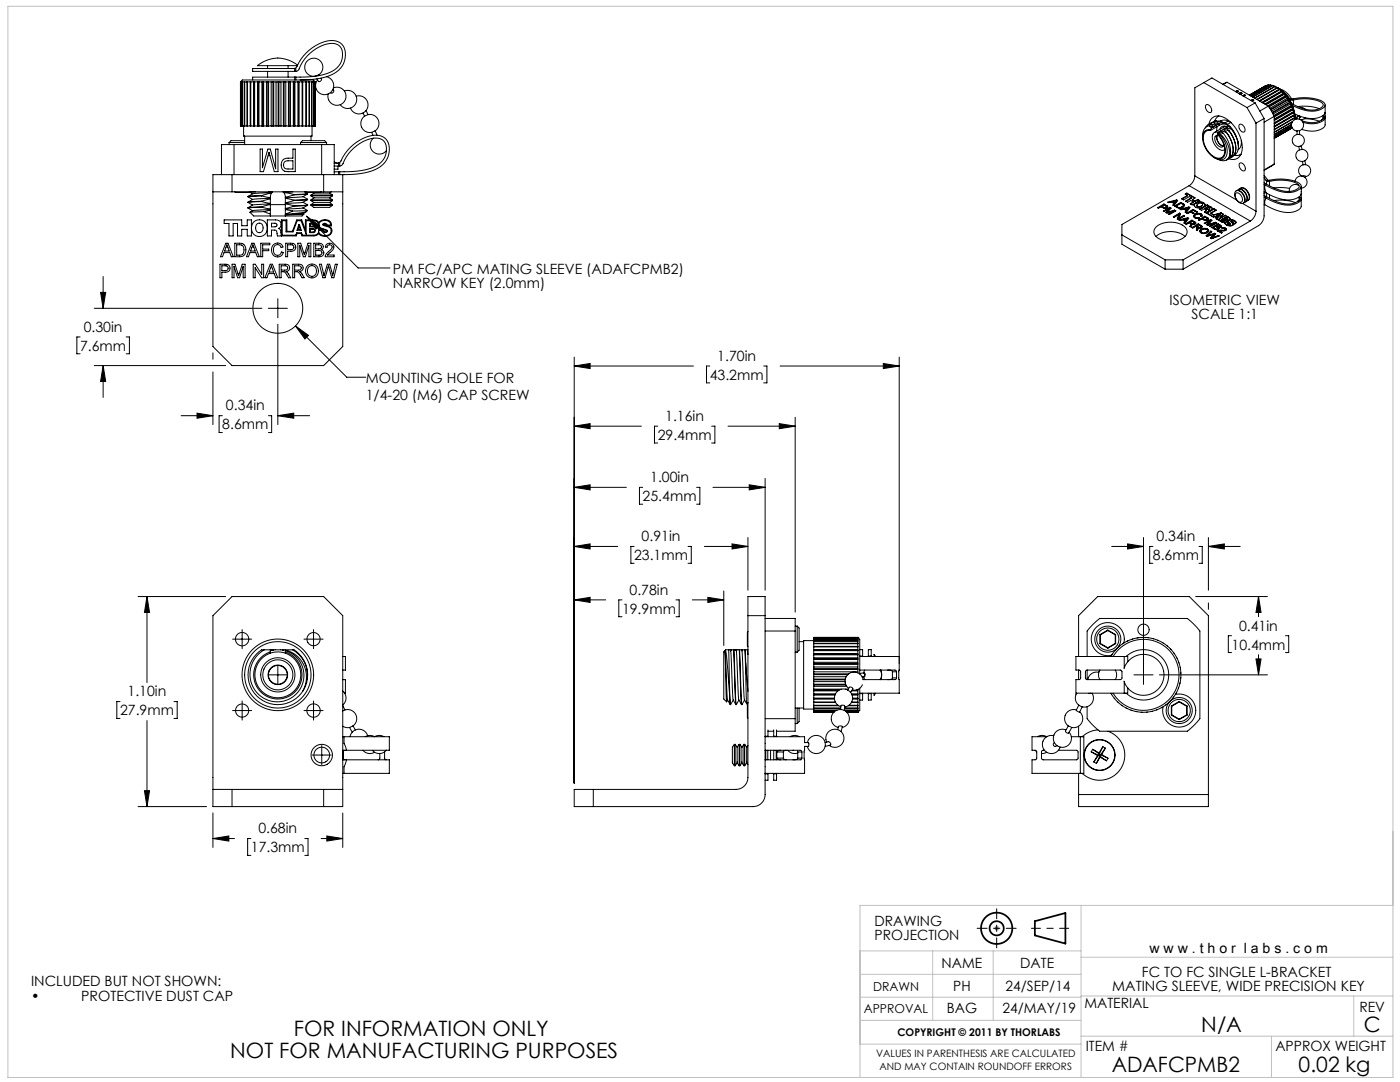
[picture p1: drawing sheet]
<svg xmlns="http://www.w3.org/2000/svg" width="279mm" height="216mm" viewBox="0 0 279 216" stroke-linecap="round" stroke-linejoin="round" font-family="sans-serif">
<defs><g id="words">
<g font-size="4.2">
<text x="58.6" y="206.8">FOR INFORMATION ONLY</text>
<text x="239.7" y="206">N/A</text>
<text x="272.2" y="206">C</text>
<text x="45.9" y="211">NOT FOR MANUFACTURING PURPOSES</text>
<text x="221.9" y="213.9">ADAFCPMB2</text>
<text x="259.2" y="213.9">0.02 kg</text>
</g>
<g font-size="2.8">
<text x="78.4" y="54.6">PM FC/APC MATING SLEEVE (ADAFCPMB2)</text>
<text x="78.4" y="57.4">NARROW KEY (2.0mm)</text>
<text x="233.4" y="60.9">ISOMETRIC VIEW</text>
<text x="237.8" y="63.7">SCALE 1:1</text>
<text x="16" y="70">7.6mm</text>
<text x="16.7" y="66.2">0.30in</text>
<text x="143.1" y="72">1.70in</text>
<text x="73" y="76.4">MOUNTING HOLE FOR</text>
<text x="141.6" y="75.8">43.2mm</text>
<text x="45.1" y="81.9">0.34in</text>
<text x="73" y="79.7">1/4-20 (M6) CAP SCREW</text>
<text x="132.8" y="84">1.16in</text>
<text x="44.4" y="85.7">8.6mm</text>
<text x="131.3" y="87.8">29.4mm</text>
<text x="128.3" y="100">25.4mm</text>
<text x="129.8" y="96.2">1.00in</text>
<text x="128" y="108">0.91in</text>
<text x="230.8" y="108">0.34in</text>
<text x="126.5" y="111.8">23.1mm</text>
<text x="230.1" y="111.8">8.6mm</text>
<text x="125.6" y="118.7">0.78in</text>
<text x="124.1" y="122.5">19.9mm</text>
<text x="247.3" y="125.8">0.41in</text>
<text x="245.8" y="129.6">10.4mm</text>
<text x="24" y="142.7">27.9mm</text>
<text x="25.5" y="138.9">1.10in</text>
<text x="51.6" y="166.3">0.68in</text>
<text x="50.1" y="170.1">17.3mm</text>
<text x="174.5" y="184.8">DRAWING</text>
<text x="174.5" y="187.6">PROJECTION</text>
<text x="229.4" y="190.2">w w w . t h o r l a b s . c o m</text>
<text x="6.2" y="196.8">INCLUDED BUT NOT SHOWN:</text>
<text x="187.9" y="193.2">NAME</text>
<text x="190.2" y="197.7">PH</text>
<text x="200.7" y="197.7">24/SEP/14</text>
<text x="203.6" y="193.2">DATE</text>
<text x="222" y="197.7">MATING SLEEVE, WIDE PRECISION KEY</text>
<text x="227.9" y="194.9">FC TO FC SINGLE L-BRACKET</text>
<text x="6.2" y="199.6">•</text>
<text x="16.2" y="199.6">PROTECTIVE DUST CAP</text>
<text x="189" y="202.2">BAG</text>
<text x="200.1" y="202.2">24/MAY/19</text>
<text x="216.4" y="201.2">MATERIAL</text>
<text x="271.3" y="202">REV</text>
<text x="216.7" y="209.7">ITEM #</text>
<text x="254.5" y="209.7">APPROX WEIGHT</text>
</g>
<g font-size="2.5">
<text x="174.2" y="197.7">DRAWN</text>
<text x="172.4" y="202.2">APPROVAL</text>
</g>
<text font-size="2.1" x="179.1" y="206.8">COPYRIGHT © 2011 BY THORLABS</text>
<g font-size="2">
<text x="174.8" y="211">VALUES IN PARENTHESIS ARE CALCULATED</text>
<text x="175.5" y="213.5">AND MAY CONTAIN ROUNDOFF ERRORS</text>
</g>
</g></defs>
<g fill="none" stroke="#000" stroke-width=".35">
<path d="M206.5 183.8l6.1-1.6v6.1l-6.1-1.7z"/>
<circle cx="198.9" cy="185.2" r="1.41"/>
<circle cx="198.9" cy="185.2" r="3.1"/>
</g>
<path d="M198.4 185.2h1M198.6 184.9l.7 .7M198.9 184.7v1M199.3 184.9l-.7 .7" fill="none" stroke="#808080" stroke-width=".2"/>
<path d="M205.8 185.2h7.5" fill="none" stroke="#000" stroke-width=".2" stroke-dasharray="15.2 1.3 1.3 1.3" stroke-dashoffset="13.4"/>
<path d="M195 185.2h7.8M198.9 181.3v7.8" fill="none" stroke="#000" stroke-width=".2" stroke-dasharray="15.2 1.3 1.3 1.3" stroke-dashoffset="13.2"/>
<g fill="none" stroke="#c0c0c0" stroke-width=".2">
<path d="M1.6 1.3h276.4v213.7h-276.4zM171.6 189.7h44.1M171.6 199h44.1M171.6 194.4h44.1M186.1 189.7v13.9M198.2 189.7v13.9M215.7 198.7h62.3M215.7 180.7v34.3M215.7 191h62.3M270.2 198.7v8.1M278 180.7h-106.4v34.3M171.6 203.6h44.1"/>
<path d="M171.6 208.3h44.1M215.7 206.8h62.3M253.7 206.8v8.2"/>
</g>
<g fill="none" stroke="#000" stroke-width=".2">
<path d="M48 16.3l.4-.3h14.1l.4 .3M48 16.3h.1M48 16.3v8.8M48.1 16.3h.1M48.1 16.3v8.8v-8.8M48.1 16.3h.3M48.4 16.3h.1M48.4 16.3v8.8M48.4 16.3h.4M48.8 16.3h.1M48.8 16.3v8.8M48.8 16.3h.5"/>
<path d="M49.3 16.3h.1M49.3 16.3v8.8M49.4 16.3h.5M49.4 16.3v8.8M49.9 16.3h.1M49.9 16.3v8.8M50 16.3h.7M50 16.3v8.8M50.7 16.3v8.8M50.7 16.3h.1M50.8 16.3h.7M50.8 16.3v8.8"/>
<path d="M51.4 16.3v8.8M51.5 16.3h.2M51.5 16.3v8.8M51.7 16.3h.8M51.7 16.3v8.8M52.3 16.3v8.8M52.5 16.3h.1M52.5 16.3v8.8M52.6 16.3h.8M52.6 16.3v8.8M53.2 16.3v8.8M53.4 13.1v.6"/>
<path d="M53.4 14.2v1.2M53.4 16.3h.2M53.4 16.3v8.8M53.6 16.3h.9M53.6 16.3v8.8M54.1 16.3v8.8M54.5 16.3h.1M54.5 16.3v8.8M54.6 16.3h.9M54.6 16.3v8.8M55.1 16.3v8.8M55.5 16.3h.2"/>
<path d="M55.5 16.3v8.8M55.7 16.3h.8M55.7 16.3v8.8M56.1 16.3v8.8M56.5 16.3h.2M56.5 16.3v8.8M56.7 16.3h.9M56.7 16.3v8.8M57 16.3v8.8M57.5 13.1v.6M57.5 14.2v1.2M57.6 16.3h.1"/>
<path d="M57.6 16.3v8.8M57.7 16.3h.8M57.7 16.3v8.8M58 16.3v8.8M58.5 16.3h.2M58.5 16.3v8.8M58.6 13.7l.5-.2a8.9 8.9 0 0 1 7.3-5.4 2.71 2.71 0 0 1 2.4 3.7 4.9 4.9 0 0 1-4.1 3.6l-2.6 .5-2.2 .1M58.7 16.3h.8M58.7 16.3v8.8M58.8 13.7h-8.4v.5h8.4M58.8 15.4h-8.4v.6M58.8 13.7h.2v.5"/>
<path d="M58.8 15.4h.2M58.8 13.7v.5M58.8 15.4v.6M58.9 16.3v8.8M59 14.2h-.2M59 14.2l.5-.2a8.2 8.2 0 0 1 6.9-5.3 2.02 2.02 0 0 1 1.9 2.5 3.9 3.9 0 0 1-3 3.5 18.3 18.3 0 0 1-6.3 .7M59 15.4v.6M59.4 13a6.2 6.2 0 0 0-8 .1h8M59.5 16.3h.1M59.5 16.3v8.8M59.6 16.3h.7M59.6 16.3v8.8"/>
<path d="M59.7 16.3v8.8M60.3 16.3h.1M60.3 16.3v8.8M60.4 16.3h.6M60.4 16.3v8.8M61 16.3h.1M61 16.3v8.8M61.1 16.3h.6M61.1 16.3v8.8M61.7 16.3h.1M61.7 16.3v8.8M61.8 16.3h.4"/>
<path d="M61.8 16.3v8.8M62.2 16.3h.1M62.2 16.3v8.8M62.3 16.3h.3M62.3 16.3v10.9h-13.7v-2.1M62.6 16.3h.1M62.6 16.3v8.8v-8.8M62.6 16.3h.2M62.8 16.3v8.8M62.8 16.3h.1M62.9 16.3v8.8M62.9 16.3h.1"/>
<path d="M63.7 14.9a1.81 1.81 0 0 0-.1-3 1.81 1.81 0 0 0-2.7 1.1 1.81 1.81 0 0 0 1.9 2.2M63.7 14.9l-.8 .3M63.7 14.9v.1M63.7 15l.1 .1M63.7 15l-.2 .1M64 15.6a.38 .38 0 0 1 0 .6 .38 .38 0 0 1-.6-.1l-.2-.4M65.1 15.3a1.81 1.81 0 0 1 1.4 2.4 1.81 1.81 0 0 1-2.6 1 1.81 1.81 0 0 1-.5-2.7M66.4 17.9a.39 .39 0 0 1 .1 .5 .39 .39 0 0 1-.5 .1M66.5 17.5a1.81 1.81 0 0 1 2.5 1.4 1.81 1.81 0 0 1-1.8 2.1 1.81 1.81 0 0 1-1.7-2.2M68.7 18.2a1.81 1.81 0 0 1 2.3 .8 1.81 1.81 0 0 1-.7 2.4 1.81 1.81 0 0 1-2.4-.5M71.1 19.2a1.81 1.81 0 0 1 2.2 1.1 1.81 1.81 0 0 1-1.1 2.3 1.81 1.81 0 0 1-2.3-1M240.2 16.5l-1.8 1v17.6"/>
<path d="M240.2 16.5l8.7 5M240.2 16.5l1.7-.9 8.6 4.9M244.9 16.4l-.9 .4M244.9 16.4l-.8 .5M244.9 16.4l8.2 4.8M246.9 18.1l.2 .1-.3 .2M246.9 18.1l-.3 .2M246.9 18.1h.1M247.4 18.7v.1M247.4 18.7h.1M247.6 18.5l.3 .1-.3 .3M247.6 18.5l-.4 .1"/>
<path d="M247.6 18.5h.1M248.4 18.9l.2 .1-.4 .2M248.4 18.9l-.4 .2M248.4 18.9h.1M250 19.9l.2 .1-.3 .2M250 19.9l-.3 .2M250 19.9h.1M252.4 17.2h.1M252.4 17.2l-3.1 1.8M252.7 17.1l-.3 .1M252.7 17.1h.1M252.7 17.1l-3.3 1.9 3.3-1.9"/>
<path d="M253.1 17l-.4 .1M253.1 17h.5M253.1 17h.1M253.1 17l.2 .1M253.1 17l-3.6 2.1 3.6-2.1M253.6 17l.4 .1M253.6 17l.1 .2M253.6 17l-3.9 2.2M254 17.1h.1M254 17.1l-4 2.3M254 17.1l.4 .1M254 17.1l.2 .2"/>
<path d="M254.4 17.2h.1M254.4 17.2l-4 2.4M254.5 17.2l.4 .3M254.5 17.2l.2 .4M254.5 17.2l-4.1 2.4M254.9 17.4a7.3 7.3 0 0 1 3.5 6.1M254.9 17.5h.1M254.9 17.5l-4.1 2.3M255 17.5l.4 .3M255 17.5l.2 .4M255 17.5l-4.1 2.4M255.2 17.9l-3.9 2.2"/>
<path d="M255.4 17.8a3.9 3.9 0 0 1 2.3 1.9M255.4 17.8h.1M255.4 17.8l-4.1 2.3M255.4 17.8l-.2 .1M255.5 17.8l.4 .4M255.5 17.8l.1 .4M255.5 17.8l-4.1 2.4M255.6 18.2l-3.8 2.2M255.9 18.2l.1 .1M255.9 18.2l-4 2.3M255.9 18.2h-.3M256 18.3l.4 .4"/>
<path d="M256 18.3l.1 .3M256 18.3l-4 2.2M256.1 18.6l-3.7 2.2M256.1 18.6l.3 .1M256.1 18.4l1.4 1.4M256.4 18.7h.1M256.4 18.7l-3.8 2.1M256.4 18.7l.4 .5M256.4 18.7l-3.7 2.2M256.4 18.7l.1 .4M256.5 19.1l-3.5 2M256.5 19.1l.3 .1"/>
<path d="M256.8 19.2v.1M256.8 19.2l-3.6 2.1M256.8 19.3l.4 .4M256.8 19.3l.1 .3M256.8 19.3l-3.6 2M256.9 19.6l-3.5 2M256.9 19.6l.3 .1M257.2 19.7v.1M257.2 19.7l-3.7 2.1M257.2 19.8l.3 .5M257.2 19.8v.4M257.2 19.8l-3.6 2.1"/>
<path d="M257.5 19.8l.1 .1M257.6 19.9h.1M257.6 19.9v.3M257.6 19.9l.5 .1M257.7 19.7l.1 .1-.2 .1M257.7 19.7l-.2 .1M257.8 19.7h.2a9.5 9.5 0 0 1 6.1 .6l.2 .2a.7 .7 0 0 1-.4 1.2 6.2 6.2 0 0 1-6-.7M258.1 20a8 8 0 0 1 5.7 .5l.3 .4a1.72 1.72 0 0 1-1.9 1.1 8.2 8.2 0 0 1-4.5-1.4M258.1 20v.8M42.5 38.3v30.8l3.8 3.8h18.3l3.8-3.8v-30.8M42.5 38.3h25.9M45.7 28.4h3.1"/>
<path d="M45.7 28.4v.4M46.3 34.8v3.5M46.7 28.8h-2.5v6M46.7 28.8v6M46.7 28.8h17.5M46.8 38.3l.2 .1h2.6l.2-.1M48 25.1h.1M48 25.1h.4M48.4 25.1h.1M48.4 25.1h.4M48.8 25.1h.1M48.8 28.1h-2.7l-.4 .3"/>
<path d="M48.8 27.2v1.6M48.8 25.1h.5M49.3 25.1h.1M49.4 25.1h.5M49.5 39.2l.9 .6M49.9 38.4l.5 .3M49.9 38.3h.1M49.9 25.1h.1M50 25.1h.7M50.7 25.1h.1M50.8 25.1h.7M51 38.3h-1.1"/>
<path d="M51.5 25.1h.2M51.7 25.1h.8M51.9 29.7h.5v3.8l1.1-3.8h.4l1.1 4v-4h.5v4.5h-.8l-1-3.8-1.1 3.8h-.7zM52.2 39l-2.7 .2M52.2 39.1l-2.7 .2M52.2 39.1l1.7 .4M52.2 39v.1M52.5 25.1h.1M52.6 25.1h.8M53.4 25.1h.2M53.6 38.3l.7 .1M53.6 25.1h.9"/>
<path d="M53.9 39.6h-1.6a4 4 0 0 0-2.8 .7M53.9 39.7l-1.7 .5M54.2 38.5l-2 .5M54.2 38.5l-.2 .7-.1 3.9M54.3 38.4l-1.9 .1a4.1 4.1 0 0 0-2.9 .7M54.3 38.4l-.1 .1M54.3 38.4h.1M54.4 38.3l-.1 .1M54.5 25.1h.1M54.6 25.1h.9M55.5 25.1h.2M55.7 25.1h.8"/>
<path d="M56.5 38.3h.1M56.5 38.3l.1 .1M56.5 25.1h.2M56.6 38.4h.1M56.6 38.4l2.1 .4M56.6 38.4l.3 .9M56.7 38.3h-.2M56.7 25.1h.9M56.8 32.3l.5-.2h1.2v1.6h-1a.83 .83 0 0 1-.9-.4 .83 .83 0 0 1 .2-1zM56.9 39.6l1.8 .3M56.9 39.3v3.8M57.6 25.1h.1"/>
<path d="M57.7 25.1h.8M58.4 38.3l-1.8 .1M58.5 29.7h.4v4.5h-1.4a1.35 1.35 0 0 1-1.4-1.3 1.35 1.35 0 0 1 1.4-1.3h1zM58.5 25.1h.2M58.7 38.9l-1.8 .5M58.7 38.8v.1M58.7 39.9v.1M58.7 25.1h.8M59.5 25.1h.1M59.6 25.1h.7M60 28.4h5.2M60 28.4l.4-.3h4.4l.4 .3"/>
<path d="M60 28.4v.4M60.3 25.1h.1M60.4 25.1h.6M60.5 39.2l.9 .6-2.7 .1M60.8 38.3l.4 .3-.2 .1M61 38.7l-2.3 .1M61 38.7h.4M61 25.1h.1M61.1 38.3l.2 .1h2.6l.2-.1M61.1 25.1h.6M61.2 38.5l.2 .2M61.4 38.7l-2.7 .2"/>
<path d="M61.4 38.7h.1M61.4 38.7a3.6 3.6 0 0 1-2.8 .7l-1.7 .1M61.4 39.8l-.9 .6M61.4 39.8l-2.7 .2M61.7 25.1h.1M61.8 25.1h.4M62.1 27.2v.9M62.1 38.9h4.2M62.1 39.1h4.2M62.1 39.9h4.2M62.1 38.9v.2M62.1 39.9v.1"/>
<path d="M62.1 39.1l.5 .4M62.2 25.1h.7M62.5 38.4l.1 .1M62.6 38.5h3.2M62.6 39.5h3.2M62.6 38.5l-.5 .4M62.6 39.5l-.5 .4M62.8 25.1h.1M62.9 25.1h.1M64.2 28.8h2.5v6M64.2 28.8v6M64.6 34.8v3.5"/>
<path d="M65.2 28.4v.4M65.8 38.5l.5 .4M65.8 39.5l.5 .4M66.1 38.3l-.3 .2M66.3 38.9v.2M66.3 39.9v.1M66.3 39.1l-.5 .4M66.7 32.3l.5 .3M66.7 33.1h.9M66.7 32.6h.9M66.7 34.3h.9M67.4 32.6l.5-.2a8.9 8.9 0 0 1 7.3-5.4 2.71 2.71 0 0 1 2.4 3.7 4.9 4.9 0 0 1-4.1 3.6l-2.6 .5h-2.2h-26.2v3.5"/>
<path d="M67.5 33.1v.7h-.8M67.6 32.6h.2v.5M67.6 34.3h.2M67.6 32.6v.5M67.6 34.3v.5M67.8 33.1h-.2M67.8 33.1l.5-.2a8.2 8.2 0 0 1 6.9-5.3 2.02 2.02 0 0 1 1.9 2.5 3.9 3.9 0 0 1-3 3.5 18.3 18.3 0 0 1-6.3 .7M67.8 34.3v.5M68.4 34.8v3.5M72.4 22.5l.4 .7M73 22.1l.5 .8M74.2 26.4l.2 .6"/>
<path d="M74.5 27.6a1.81 1.81 0 0 0-.1 2.6 1.81 1.81 0 0 0 2.7-.1M74.9 26.1a1.81 1.81 0 0 0 .4-2.5 1.81 1.81 0 0 0-2.5-.4 1.81 1.81 0 0 0-.6 2.2 1.81 1.81 0 0 0 2 1M74.9 26.1l-.7 .3M74.9 26.1l.4 .9M234.8 39.9l-1.7 .4 .1 .1 .6-.1 .5 .3M234.8 39.9l.2 .1-.7 1-.2-.1 .2-.3M234.8 40l.2 .1M234.8 40l-1.6 .4M234.8 39.9v.1M236.9 38.5l1.6 1-.5 .3M236.9 38.5l-.4 .2 .5 .3M236.9 38.6l1.5 .9"/>
<path d="M236.9 38.5v.1M236.9 38.6l-.3 .2M237 39l-1.1 .7M237 39l-1.2 .7 .4 .2 1.2-.7 .4 .3M237.3 37.1l12.2 7M237.3 37.1l-13.4 7.7v3.9l8.6 5M237.8 39.5l-1.2 .6 .4 .3 .6-.4 .5 .3M237.8 39.5l-1.1 .7M238 39.8l.5 .3M238 39.8l.5 .4M238.4 35.1l-.2 1-.9 1M238.4 35.1l8.4 4.8"/>
<path d="M239 39.8l.4 .2-1.5 .9-.4-.2 .6-.4M239 39.8l-.5 .3M239 39.9l.3 .2M239 39.9l-.5 .3M239 39.8v.1M240 27.1v.4M240.7 20.9a.95 .95 0 0 1 .9 .5 .95 .95 0 0 1 0 1.1 1.1 1.1 0 0 1-.9-1.6zM241.1 24.9h.1M241.3 24.8a1.93 1.93 0 0 1 3-1.3 6.9 6.9 0 0 1 3.4 7.1 1.81 1.81 0 0 1-2.5 1.1M241.4 25.1l.4 .5M241.4 25.1a1.69 1.69 0 0 0-1.4 2M241.4 25.1l.7 .2"/>
<path d="M241.6 25.9a1.44 1.44 0 0 0-1.6 1.9 4.5 4.5 0 0 0 3.3 3.9 1.49 1.49 0 0 0 1.2-2l-.6-1.8-.9-1.2M241.6 26a1.32 1.32 0 0 0-1.5 1.8 4.2 4.2 0 0 0 3.1 3.8 1.47 1.47 0 0 0 1.2-2.1l-.5-1.4-.9-1.4M241.6 25.9v.1M241.6 24.7l-.5 .2-.6 .6M241.6 24.7l.6 .6M241.6 24.7l-.5 .2M241.6 24.7l1.1 .3M241.6 24.7h.1M241.8 25.6l-.2 .3M242.1 24.4l-.7 .4M242.1 24.4l.7 .6M242.1 25.3l-.3 .3"/>
<path d="M242.1 24.4l-.5 .2M242.1 24.4l1.1 .3M242.1 24.4h.1M242.2 25.3h-.1M242.7 24.1l-.7 .3M242.7 24.1l.6 .6M242.7 25l-.5 .3M242.7 24.1l-.5 .2M242.7 24.1l1.2 .4M242.7 24.1h.1M242.8 25h-.1M242.9 27a1.72 1.72 0 0 0 1.3 2.1"/>
<path d="M242.9 25.2l-.1 1M243 27a1.62 1.62 0 0 0 1.2 2.1M243 26.7l.1-.2a4.5 4.5 0 0 1 1.6 4.8 1.56 1.56 0 0 1-2.4 .1M243.1 23.1v.1M243.1 26.4a.93 .93 0 0 0-1 .3 .93 .93 0 0 0-.1 1.1 2.4 2.4 0 0 0 2.2 2.2l.2-.1M243.1 26.4a5 5 0 0 1 2.1 5l-.1 .2M243.1 26.4v.1M243.2 27a.66 .66 0 0 0-.8 .3 .66 .66 0 0 0 .1 .8l.1 .2a1.14 1.14 0 0 0 1.5 .9l.2-.3M243.2 23.2l-.4 .3-.4 .7M243.2 26.4l.9 .2M243.2 26.4l.4-.3 .5 .5M243.2 26.4h-.1"/>
<path d="M243.2 24.7l-.4 .3M243.3 24.7h-.1M243.3 25l.5-.2a.95 .95 0 0 1 1.2 .4M243.3 25l-1.7 1M243.3 24.6v.1M243.3 24.6v.4M243.5 24.1l-.5 .1M243.5 24.1l.5 .4M243.5 24.1l.7 .4M243.7 26.1l1 .3M243.7 26.1l.4-.3 .7 .6M243.7 26.1v.1"/>
<path d="M243.9 24.5l-.6 .1M244 24.5h.2M244 24.5h-.1M244.1 26.6a5.4 5.4 0 0 1 1.4 4.3M244.2 24.5h.3M244.2 24.5h.1M244.2 25.8l1.1 .3M244.2 25.8l.5-.3 .6 .6M244.2 25.8v.1M244.3 25.2v.1M244.5 24.5l.5 .3M244.5 25.2l-2.1 1.2"/>
<path d="M244.7 26.4a4.9 4.9 0 0 1 1.1 4.7l-.7 .6M244.8 25.5l1 .3M244.8 25.5l-.1 .1M244.8 25.5l.2-.4 .8 .7M244.8 25.5h.1M244.8 26.4a4.9 4.9 0 0 1 1.1 4.7l-.6 .5M244.8 26.4h-.1M244.9 25.4a.93 .93 0 0 0-1.5 .4M245 24.8v.2M245 25l.1 .1M245 25h.1M245 25l.5 .2"/>
<path d="M245.1 25.1h-.1M245.1 25.1l.4 .1M245.1 24.1a1.49 1.49 0 0 0-1.5 .1M245.1 24.1l.5 .3M245.1 24.1l-.6 .4M245.1 31.6l-.1 .2a1.61 1.61 0 0 1-1.8 0M245.3 26.1a4.9 4.9 0 0 1 1.1 4.7l-.8 .6M245.3 26.1a4.9 4.9 0 0 1 1.1 4.7l-.5 .5M245.3 26.1h.1M245.5 25.2l.6 .9 .6 1.1M245.5 30.9l-.4 .7M245.5 30.9l-.2 .6-.5 .4"/>
<path d="M245.6 24.4l.1 .1M245.6 24.4l-.6 .4M245.8 25.8l1 1.7 .4 1.6M245.8 25.8l.8 1.1 .4 1M245.8 25.8h.1M246.6 38.2a1.11 1.11 0 0 1 1.5 .7 .97 .97 0 0 1-.3 1.7 1.87 1.87 0 0 1-1.2-2.4zM246.7 38.6a1.15 1.15 0 0 1 1 .5 1.15 1.15 0 0 1 0 1.2 1.26 1.26 0 0 1-1-1.7zM246.7 38.1a1.37 1.37 0 0 1 1.7 1.2 .93 .93 0 0 1-.3 1.2M247 27.9l.2 1.2M247 27.9l.2 1.3M247 38a.96 .96 0 0 1 1.5 .5 1.16 1.16 0 0 1-.1 1.8M247.1 37.8a1.37 1.37 0 0 1 1.7 1.2 .93 .93 0 0 1-.2 1.3"/>
<path d="M247.2 29.1a1.84 1.84 0 0 1-1 1.9M247.4 24.9a.94 .94 0 0 1 .9 .4 .94 .94 0 0 1-.1 1.1 1.08 1.08 0 0 1-.8-1.5zM247.4 32.6a.95 .95 0 0 1 1 .4 .95 .95 0 0 1-.1 1.1 1.1 1.1 0 0 1-.9-1.5zM247.4 37.7a.96 .96 0 0 1 1.5 .5 1.16 1.16 0 0 1-.1 1.9M247.5 30.9h.1M247.6 30.8l-.6 .2h-.7M247.6 37.6a1.37 1.37 0 0 1 1.7 1.2 .93 .93 0 0 1-.3 1.2M247.7 28a1.91 1.91 0 0 1-.6 1.9M248.9 21.5l1.8 3.1M250.5 20.5l-1.6 1M250.5 20.5l1.8 3.1M250.7 24.6v17.5"/>
<path d="M252.3 39.3l.3 .2-.2 .6v.7M252.3 39a8 8 0 0 0 5.8 1.6l.9-.4M252.3 35.5l.4 .6M252.3 35l.7 .9M252.3 23.6v19.5l-.3 1-.9 .9-15 8.7M252.3 36.8l.1 .1M252.3 23.6l-1.6 1M252.3 38.3v.4M252.4 36.9v.7l.2 .9-.3-.2M252.6 39.5a7 7 0 0 0 6.2 1.1l.6-.4 .3-.4M252.7 36.1h.1M252.8 36.1v.1"/>
<path d="M252.8 36.1v.7M252.8 38.5v.8M252.8 36.2h.6M253 35.9l.1 .1-.3 .2M253 35.9l-.3 .2M253 35.9l.2 .1a9.5 9.5 0 0 1 6.1 .6l.2 .1a.7 .7 0 0 1-.4 1.2 5.7 5.7 0 0 1-5.5-.4l-1.2-.6M253.1 21.2l1.2 2M253.1 21.2l-1.7 1M253.4 36.2a8 8 0 0 1 5.7 .6l.2 .3a1.72 1.72 0 0 1-1.8 1.1 8.9 8.9 0 0 1-5.2-1.7M253.4 36.2v.9M253.4 38.8v.8M254.2 37.5l1.9-.1 1.3 .2"/>
<path d="M254.3 32.7l-2 1.3M254.3 23.2l-2 1.2M254.3 23.2v9.5M254.3 32.7l-2 1.2M257.2 20.2l-3.4 2M257.2 20.2l.3 .1M257.3 25.8v.1M257.5 20.3l.1 .1M257.5 20.3l-3.6 2.1M257.5 20.7l-3.4 2M257.5 20.7l.3 .3M257.6 20.4l.2 .6"/>
<path d="M257.6 20.4l-3.7 2.1M257.6 20.4l-.1 .3M257.6 25.5l.1 .1M257.7 25.6l-.4 .3M257.7 25.6l-3.4 2M257.7 24.9l-3.4 2M257.7 24.8l-3.4 2M257.8 25.2l-3.5 2M257.8 21.3l-3.5 2M257.8 21.3l.3 .3M257.8 25.4l-3.5 2M257.8 21l.1 .1"/>
<path d="M257.8 21l-3.6 2M257.8 25.4a1.21 1.21 0 0 1 .9-1.6 1.21 1.21 0 0 1 1.5 1 1.21 1.21 0 0 1-1.4 1.3M257.8 25.4a1.21 1.21 0 0 0 1 .7M257.8 25.4l-.1 .2M257.9 21.1l.2 .5M257.9 21.1l-3.6 2M257.9 21.1l-.1 .2M257.9 24.4l-3.6 2M258 24.2l-3.7 2.2M258 21.9l-3.7 2.2M258 21.9l.3 .3M258.1 21.6v.1"/>
<path d="M258.1 21.6l-3.8 2.2M258.1 21.7l.2 .5M258.1 21.7l-3.8 2.2M258.1 21.7l-.1 .2M258.1 22.5l-3.8 2.2M258.1 22.5l.3 .3M258.2 23.1l-3.9 2.2M258.2 23.1l.2 .3M258.2 23.6l.1 .3M258.3 22.2v.1M258.3 22.2l-4 2.3M258.3 22.3l.1 .5"/>
<path d="M258.3 22.3l-4 2.3M258.3 22.3l-.2 .2M258.4 22.8v.1M258.4 22.8l-4.1 2.4M258.4 22.9v.5M258.4 22.9l-4.1 2.4M258.4 22.9l-.2 .2M258.4 23.8h.1M258.4 23.4v.1M258.4 23.4l-4.1 2.4M258.4 23.5l.4 .2M258.4 23.5v.4"/>
<path d="M258.4 23.5l-4.1 2.4M258.4 36.2a1.21 1.21 0 0 1 1.3-1.1 1.21 1.21 0 0 1 1.2 1.3 1.21 1.21 0 0 1-1.2 1.1M258.5 22.8l.3 .7M258.8 26.1v.7M259 23.2l-.2 .6M259 23.2a.26 .26 0 0 1 .3 0 .26 .26 0 0 1 .1 .3M259 21.3a8.8 8.8 0 0 1 4.3 .4M259.1 37a1.21 1.21 0 0 0-1.3 0 1.21 1.21 0 0 0-.5 1.2M259.2 29.2l.2 .7 .5-.1M259.2 23.1l-.2 .1M259.3 39.6l-.3 .6M259.3 39.3v.3"/>
<path d="M259.3 23.1l.1 .4M259.3 26.1l.1 .8M259.4 23.5l-.1 .3M259.5 21.5h.5l.5 .3M259.7 29.1l.2 .7M259.7 39.4v.4M259.7 38.7v.7M259.7 39.4l-.4 .2M259.7 39.8l-.7 .4M259.7 37.8a1.41 1.41 0 0 1-1.2 1.9 7.2 7.2 0 0 1-5.9-1.2M259.7 39.7v1.5a2.19 2.19 0 0 1-2.2 1.2 9.1 9.1 0 0 1-5.1-1.6M259.7 37.2v.6"/>
<path d="M259.8 29.8a1.21 1.21 0 0 1 1.1 1.7 1.21 1.21 0 0 1-2 .3 1.21 1.21 0 0 1 .5-1.9M259.9 35.1a1.21 1.21 0 0 1-.4-1.9 1.21 1.21 0 0 1 1.9 .3 1.21 1.21 0 0 1-.9 1.8M259.9 32.2l.2 .7M260 35.2l.5-.1v.3M260.3 23.7l1.9 .2 1.1 .3M260.4 32l.2 .9M260.5 23.5l-.5 .3-.5 .1M263.8 23.9a4.2 4.2 0 0 1-4 .2M264.1 23.4l-.3 .5M264.1 23v.4M264.4 23.2l.1 .3M264.4 22.5v.7"/>
<path d="M264.4 23.2l-.3 .2M264.5 24.9a2.19 2.19 0 0 1-2.3 1.3l-.9-.1-1.5-.3M264.5 22.5a3.3 3.3 0 0 1-3.7 1.1l-2.4-.9M264.5 23.5a3.3 3.3 0 0 1-3.7 1.1l-.8-.2M264.5 23.5l-.7 .4M264.5 20.9v1.6M264.5 23.4v1.5M20.1 58.3h1l-.5 3.2zM20.6 55.2v6.3M43.9 52.7h1a.81 .81 0 0 1 1 .8 .81 .81 0 0 1-1 .8h-.6v1.1h-.4zM44.3 53h.6a.5 .5 0 0 1 .6 .5 .5 .5 0 0 1-.6 .5h-.6zM44.7 43.9h3.5v1.1h1.1v-1.1h.9v3.2h-.9v-1.3h-1.1v1.3h-.8v-2.5h-.9v2.5h-.8v-2.5h-1z"/>
<path d="M45.1 48.5h.4l1.1 2.7h-.4l-.3-.8h-1.2l-.3 .8h-.4zM45.3 48.8l.4 1.3h-.9zM46.3 52.7h.6l.7 2.3 .7-2.3h.6v2.7h-.4v-2.3l-.7 2.3h-.4l-.7-2.3v2.3h-.4zM46.9 48.5h.9a1.39 1.39 0 0 1 1.3 1 1.39 1.39 0 0 1-.6 1.6l-1.6 .1zM47.2 48.8h.6a1.1 1.1 0 0 1 .9 .8 1.1 1.1 0 0 1-.3 1.1l-.4 .2h-.8zM49.5 40.3l.9 .6M49.5 41.5l.9 .5M49.9 42.4l.7 .7h3.3M50.3 48.5h.4l1.1 2.7h-.4l-.4-.8h-1.1l-.3 .8h-.4zM50.5 48.8l.4 1.3h-.9zM50.5 52.7h.4l1.3 2v-2h.4v2.7h-.4l-1.3-2v2h-.4zM50.7 44.2a1.63 1.63 0 0 1 2.4 .3 1.63 1.63 0 0 1-.5 2.3 1.63 1.63 0 0 1-2.3-.5l-.1-1.2z"/>
<path d="M51.2 44.7a.82 .82 0 0 1 1.1 0 .82 .82 0 0 1 .2 1.1 .75 .75 0 0 1-.9 .6 .75 .75 0 0 1-.6-.9zM52 48.5h1.8v.3h-1.4v.9h1.2v.3h-1.2v1.2h-.4zM52.2 41.3l-2.7 .2M52.2 40.2l-2.7 .2M52.2 40.2l1.7 .4M52.2 40.2l-2.7 .1M52.2 41.3l1.7 .4M52.2 40.2h.1M52.2 41.3h.1M52.7 42.2l-2.8 .2M52.7 42.2l1.2 .5M53.9 52.7h.5l1 2.7h-.4l-.3-.8h-1.1l-.3 .8h-.4z"/>
<path d="M53.9 40.7l-1.6 .1a4 4 0 0 0-2.8 .6M53.9 41.8l-1.6 .1a3.9 3.9 0 0 0-2.4 .4M53.9 41.9l-1.2 .3M53.9 43.1h3M54.2 53l.4 1.3h-.9zM54.2 44.5h.7a.36 .36 0 0 1 .4 .4 .36 .36 0 0 1-.4 .4h-.7zM54.6 48.8a1.14 1.14 0 0 1 1.9 .5l-.4 .1a.8 .8 0 0 0-1-.5 .8 .8 0 0 0-.5 1 .82 .82 0 0 0 .5 1 .82 .82 0 0 0 1.1-.6l.3 .1a1.23 1.23 0 0 1-1.5 .8 1.23 1.23 0 0 1-.8-1.6zM55.4 59.6v3.8M55.6 45.6a.91 .91 0 0 0 .5-1.1 .91 .91 0 0 0-1.1-.6h-1.7v3.2h.9v-1.2h.6a1.07 1.07 0 0 1 .6 1.2h3.7l.2-.5h.8l.2 .5h2.4a1.01 1.01 0 0 0 .9-.5 1.5 1.5 0 0 0 1.5 .5 1.5 1.5 0 0 0 1.1-1 1.01 1.01 0 0 0-.9-1h.9a1.19 1.19 0 0 0-1.7-1.2l-.6 .2-.3 .4-.2-.3-.5-.3h-2v2l-.7-2h-1l-.8 2.3h-1.1v-2.3h-1.1v3.2M55.6 45.6a1.45 1.45 0 0 1 .6 1.3M55.6 45.6h.1M55.7 52.7h1.2a.74 .74 0 0 1 .9 .6 .74 .74 0 0 1-.7 .9l.4 .3 .5 .9h-.4l-.6-1-.5-.2h-.4v1.2h-.4z"/>
<path d="M56.1 53h.8a.45 .45 0 0 1 .5 .5 .45 .45 0 0 1-.6 .4h-.7zM56.3 44h.8v2.3h1.4l.8-2.3h.8l1 2.7v-2.7h1.4a.73 .73 0 0 1 .9 .4 .73 .73 0 0 1-.3 .9l.4 .3 .1 .3h.7a.47 .47 0 0 0 .5 .6 .47 .47 0 0 0 .5-.6h-.1a1.66 1.66 0 0 1-1.5-1 1.21 1.21 0 0 1 1.2-.9 1.21 1.21 0 0 1 1.1 .9h-.8a.41 .41 0 0 0-.3-.3 .41 .41 0 0 0-.5 .3l.2 .1a1.6 1.6 0 0 1 1.5 1 1.3 1.3 0 0 1-1.2 1 1.3 1.3 0 0 1-1.3-.8 .92 .92 0 0 1-1.1 .7h-2.1l-.2-.5h-1l-.2 .5h-2.7zM56.9 40.8h-1.6a6.7 6.7 0 0 0-3.1 .5M56.9 41.8l1.5 .3M56.9 40.7l1.8 .4M57 48.5h1a.81 .81 0 0 1 1 .8 .81 .81 0 0 1-.9 .8h-.7v1.1h-.4zM57.4 48.8h.6a.5 .5 0 0 1 .7 .5 .5 .5 0 0 1-.6 .5h-.7zM58.4 42.1l-1.5 .6M58.4 52.7h1.2a.74 .74 0 0 1 .9 .6 .74 .74 0 0 1-.7 .9l.4 .3 .5 .9h-.4l-.6-1-.5-.2h-.4v1.2h-.4zM58.7 41.1l-1.8 .5M58.7 40l-1.8 .5M58.7 41.1h.1"/>
<path d="M58.8 53h.8a.45 .45 0 0 1 .5 .5 .45 .45 0 0 1-.6 .4h-.7zM59.4 48.5h.6l.7 2.3 .8-2.3h.5v2.7h-.3v-2.3l-.8 2.3h-.4l-.7-2.3v2.3h-.4zM59.6 44.8h.2l.3 1.2h-.8zM59.7 45.1l.2 .7h-.4zM60.5 40.4l-3.6 .2M60.5 42.6l-3.6 .2 3.8-.1M60.5 41.5l.9 .5M60.5 40.4l.9 .5-2.7 .2M60.5 42.6l.1 .1M60.7 42.7l-.4 .4h-3.4M61.1 42.2l-.6 .4M61.1 42.2l-4.2 .6"/>
<path d="M61.2 43.1l10.3 10.4h6.3M61.2 43.1l2.6 1.9-.8 .7zM61.4 42l-3 .1M61.4 42l-.3 .2M61.4 41a3.6 3.6 0 0 1-2.8 .6l-1.7 .1M61.4 53a1.33 1.33 0 0 1 1.8 .2 1.33 1.33 0 0 1-.1 1.8 1.33 1.33 0 0 1-1.9 0l-.2-.6v-.6zM61.4 40.9l-2.7 .2M61.6 53.2a1.04 1.04 0 0 1 1.6 .6 1.04 1.04 0 0 1-.9 1.3 1.13 1.13 0 0 1-.7-1.9zM61.8 44.6h.7a.35 .35 0 0 1 .3 .3 .35 .35 0 0 1-.3 .4h-.7zM61.8 45.6h.7a.4 .4 0 0 1 .4 .4 .4 .4 0 0 1-.4 .4h-.7zM61.9 45.8h.6a.26 .26 0 0 1 .3 .2 .26 .26 0 0 1-.3 .3h-.6zM61.9 44.7h.5a.21 .21 0 0 1 .2 .2 .21 .21 0 0 1-.2 .2h-.5z"/>
<path d="M62.1 40h4.2M62.1 40.8h4.2M62.1 41l.5 .4h3.2l.5-.4M62.1 41h4.2M62.1 40.8v.2M62.1 40l.5 .4M62.6 48.5a2.24 2.24 0 0 1 1.7 .2l.2 .5-.1 .4-.3 .2a.75 .75 0 0 1 .5 1 .75 .75 0 0 1-1 .4h-1zM62.6 40.4h3.2M62.6 40.4l-.5 .4M63 48.8h.5a.45 .45 0 0 1 .6 .4 .45 .45 0 0 1-.5 .5h-.6zM63 50h.6a.49 .49 0 0 1 .6 .4 .49 .49 0 0 1-.6 .5h-.6zM63.6 45.1l.2 .5 .6 .2h-.7l-.3-.5z"/>
<path d="M63.7 52.7h.4l.6 2.3 .6-2.3h.5l.6 2.3 .5-2.3h.4l-.7 2.7h-.4l-.6-2.3-.7 2.3h-.5zM64.5 45.8l.6 .3a.37 .37 0 0 1-.4 .2 .37 .37 0 0 1-.2-.5zM64.6 44.8h.4l.1 .2zM65.1 48.8a.88 .88 0 0 1 1.4 0 .88 .88 0 0 1-.4 1.4l-.8 .7h1.4v.3h-1.8l.3-.7 .9-.7a.51 .51 0 0 0-.1-.9 .51 .51 0 0 0-.7 .4h-.4zM65.8 40.4l.5 .4M66.3 40.8v.2M66.3 40l-.5 .4M223.9 46.9l8.6 4.9M230.7 45.3a4.6 4.6 0 0 1 6 .2 1.46 1.46 0 0 1-1 2.2 4.5 4.5 0 0 1-5.3-.9 1.22 1.22 0 0 1 .3-1.5zM230.7 47.2a4.8 4.8 0 0 1 5.8 0M231.9 41.2l.4-.3 .5 .3-.1 .2M231.9 41.2l.3 .2"/>
<path d="M231.9 41.2l.3 .1M232.2 41.4l.5 .1M232.2 41.3l.5 .1M232.2 41.3v.1M232.3 40.7l-1.3 .7 .2 .2 .5-.3a.76 .76 0 0 0 1.3-.1l-.1-.1M232.3 40.7l.5 .3M232.3 40.8l.5 .3M232.3 40.8l-1.2 .7M232.3 40.7v.1M232.5 51.8h3.6M232.5 51.8v1.9M232.5 53.7h3.6"/>
<path d="M232.7 41.4v.1M232.8 41l.1 .1M232.8 41.1l.1 .1M232.8 41v.1M232.8 41.2l-.1 .3M232.9 41.2l.1 .1M232.9 41.1v.1M233 42.3v.2l.2-.1M233.2 42.3h-.2M233.2 42.3v.1M233.4 41.6l-.7 .8 .2 .1 1.4-.4M233.4 41.6l-.7 .8"/>
<path d="M233.4 41.4l.3 .1-.7 .8M233.4 41.5l-1.1 .7M233.4 41.4l-1.2 .7 .1 .1 1.1-.6M233.4 41.5l.3 .1M233.4 41.4v.1M234 40.2l.4 .3M234 40.2l.4 .4M234.3 42.1l-1 .7M234.3 40.6l-.2 .4M234.4 41.9l.3 .2-1.3 .7-.2-.1 1.1-.6M234.4 41.9l-1.2 .4M234.4 42l.2 .1"/>
<path d="M234.4 42l-1.2 .4M234.4 41.9v.1M234.4 40.5v.1M234.6 40.2l-.2 .3M234.6 40.3l-.2 .3M234.6 40.2v.1M234.7 41.1l1-.5 .5 .3-.3 .3M234.7 41.1l.3 .3M234.7 41.1l.3 .2M234.8 40l-.2 .3M234.8 40l-.8 .2M234.8 40l-.2 .2"/>
<path d="M235 41.4l.4 .1M235 41.3l.4 .1M235 41.3v.1M235.3 42.8l-.4 .9 .2 .1 1.3-.7-.2-.1M235.3 42.8l-.3 .9M235.4 41.4v.1M235.4 42.5l-1.2 .8 .1 .1 1-.6M235.4 42.5l.2 .1-.3 .9M235.4 42.6l.2 .1M235.4 42.6l-1.2 .7M235.4 42.5v.1M235.7 40.4l-1.3 .7a1.23 1.23 0 0 0 2-.2"/>
<path d="M235.7 40.4l.4 .2M235.7 40.5l.4 .2M235.7 40.5l-1.2 .7M235.7 40.4v.1M235.9 41.3l-.5 .2M235.9 41.2l-.5 .2M235.9 41.2v.1M236.1 40.6l.2 .2M236.1 40.7l.2 .2M236.1 40.6v.1M236.1 51.8v1.9M236.2 40.9l-.3 .4"/>
<path d="M236.2 43.8l.4 .4M236.2 43.8l.4 .3M236.2 43.1l-.9 .5v-.1M236.2 43l-.9 .5M236.2 43.1h.1M236.2 43v.1M236.3 40.8l.1 .1M236.3 40.9h.1M236.3 40.8v.1M236.4 41.7l.5 .2M236.4 41.7l.5 .3M236.5 44.2l-.2 .3"/>
<path d="M236.6 44.1v.1M236.8 42l-.2 .4M236.8 43.8l-.2 .3M236.8 43.9l-.2 .3M236.8 43.8v.1M236.9 41.9v.1M237 43.6l-.2 .3M237 43.6l-.8 .2M237 43.6l-.2 .2M237 43.4l-1.7 .5 .1 .1 .6-.1 .5 .3M237 43.4l.2 .2-.7 1-.2-.1 .2-.3M237 43.6h.2"/>
<path d="M237 43.6l-1.6 .4M237 43.4v.2M237.1 41.6l-.2 .3M237.1 41.8l-.2 .2M237.1 41.6v.2M237.2 41.4l-.1 .4M237.2 41.4l-.8 .3M237.2 41.4l-.1 .2M237.3 41.3l-1.8 .4 .2 .2 .5-.2 .6 .3M237.3 41.3l.2 .1-.8 1-.2-.1 .3-.3M237.3 41.4l.1 .1M237.3 41.4l-1.7 .4"/>
<path d="M237.3 41.3v.1M237.5 44.4l.5 .3h.3M237.5 44.4l.4-.3 .5 .3-.1 .2M237.5 44.4l.3 .2M237.6 45l-.1 .2M237.6 44.9v.1M237.7 44.7l-.1 .3M237.7 42.2l.5 .4M237.8 44.6l.1 .3M237.8 44.6h.5M237.9 43.9l-1.3 .8 .2 .1 .6-.4 .3 .3-.1 .2M237.9 43.9l.5 .4"/>
<path d="M237.9 44l.5 .4M237.9 44l-1.2 .7M237.9 43.9v.1M238.1 41.8l-1.3 .7 .2 .1 .6-.3 .6 .3 .1-.1-.6-.3M238.1 41.8l.9 .5-.2 .1-.7-.4-.4 .2M238.1 41.9l-1.2 .7M238.1 41.9l.8 .4M238.1 41.8v.1M238.1 40.3l-.5 .4M238.3 44.6v.1M238.4 43.1l.2 .4M238.4 44.5l-.1 .2"/>
<path d="M238.4 44.3l.3 .2-.2 .2h-.7l-.1 .6-.2-.1 .1-.3M238.4 44.4l.2 .1M238.4 44.3v.1M238.5 40.1v.1M238.5 42.7l-.3 .3a.81 .81 0 0 0 1.2 .5l-.2-.1M238.5 42.8l-.3 .4M238.5 42.7v.1M238.6 43.4h.6M238.6 43.5h.6M238.6 43.4v.1M238.7 40.6l-.4 .4M238.7 40.5v.1"/>
<path d="M238.8 45.1l.4-.2 .4 .2v.2M238.8 45.1l.3 .3M238.8 45.1l.3 .2M238.8 41l.2 .2M238.9 45.7v.1M238.9 45.8l-.1 .1M238.9 45.4v.4M239 41.1v.1M239.1 45.4l-.1 .6-.2-.1 .1-.2M239.1 45.4v.2M239.1 45.4h.5M239.1 45.3h.5"/>
<path d="M239.1 45.3v.1M239.1 44.7l-1.2 .7 .2 .1 .5-.3 .3 .2v.3M239.1 44.7l.6 .3M239.1 44.8l.6 .3M239.1 44.8l-1.1 .7M239.1 44.7v.1M239.2 43.5h.1M239.2 43.4v.1M239.6 45.3v.1M239.6 46.1l.2 .4M239.7 45.2l-.1 .2M239.7 45l.2 .2-.1 .2h-.7"/>
<path d="M239.7 45.1l.2 .2M239.7 45v.1M239.7 45.8l-.3 .3M239.7 45.7v.1M239.7 43.1h.1M239.7 43v.1M239.7 42.7l.2 .3-.1 .2-.2-.1 .1-.1a.69 .69 0 0 0-.7-.3 .69 .69 0 0 0-.6 .6l.2 .1M239.7 42.7l-.5-.1-.7 .1M239.7 42.8l-.5-.1-.7 .1M239.7 42.8l.2 .2M239.7 42.7v.1M239.8 41.2l-.5 .1-.3-.1"/>
<path d="M239.8 41.1l-.5 .1-.3-.1M239.8 41.1l.1-.1a.4 .4 0 0 0-.2-.5 .4 .4 0 0 0-.5 .1l-.4 .3 .2 .2M239.8 41.1v.1M239.8 46.4v.1M240 40.9l-.2 .3M240 40.8v.1M240 43.6l.5-.3 .4 .3v.2M240 43.6l.3 .3M240 43.6l.3 .2M240.2 40.4l-.7-.1-.8 .2M240.2 40.4a.52 .52 0 0 1 .3 .7 .52 .52 0 0 1-.6 .3 1.13 1.13 0 0 1-1.6-.6l.4-.3M240.2 40.5l.3 .4"/>
<path d="M240.2 40.5l-.7-.1-.8 .2M240.2 40.4v.1M240.3 43.9h.6M240.3 43.8h.6M240.3 43.8v.1M240.5 43.1l-1.3 .8 .2 .1 .5-.3a.76 .76 0 0 0 1.3-.1l-.1-.1M240.5 43.2l-1.2 .7M240.5 43.1l.4 .3M240.5 43.2l.4 .3M240.5 43.1v.1M240.6 42.1l-.2 .2 .3 .2M240.6 42.2l-.2 .1"/>
<path d="M240.6 42.1v.1M240.7 41.5l.3-.2 .4 .2v.2M240.7 41.5l.3 .3M240.7 41.5l.3 .2M240.7 42.5l1.4 .8M240.7 46.4l-.3 .2-.6-.1M240.7 46.3l-.3 .2-.6-.1M240.7 46.3l.3-.2a.66 .66 0 0 0-.6-.5 .66 .66 0 0 0-.6 .3l-.2 .2 .2 .3M240.7 46.3v.1M240.8 41.9l-.2 .3M240.9 43.8v.1M240.9 42.6l1.3 .6"/>
<path d="M240.9 40.9l-1.5 .8 .4 .3 .6-.3 .3 .2-.1 .2M240.9 40.9l.8 .4M240.9 41l.8 .4M240.9 40.9v.1M240.9 41l-1.4 .8M240.9 43.4l.2 .1M240.9 43.5l.2 .1M240.9 43.4v.1M241 43.7l-.1 .2M241 45.7l.2 .3a.97 .97 0 0 1-.9 .6 .97 .97 0 0 1-.9-.6l.3-.3M241 45.7l-.6-.1-.7 .1M241 45.8l-.6-.1-.7 .1"/>
<path d="M241 45.8l.2 .3M241 45.7v.1M241 41.8h.4M241 41.7h.4M241 41.7v.1M241 46l-.3 .4M241.1 43.6l.1 .1M241.1 43.5v.1M241.1 44.8v.1l.3-.1M241.2 42v.2l-.5 .3M241.2 42v.1M241.2 42h.1"/>
<path d="M241.3 46.9l-.3 .1M241.3 46.9l-.3 .2v-.1M241.4 41.7v.1M241.4 44.7l-.3 .1M241.4 44.7v.1M241.4 41.6v.2M241.6 44l-.7 .9M241.6 44l-.8 .8 .2 .1 1.5-.4M241.6 43.8l.3 .2-.8 .8M241.6 43.8v.1M241.6 43.8l-1.3 .7 .2 .1 1.1-.6M241.6 43.9l.2 .1"/>
<path d="M241.6 43.9l-1.2 .7M241.7 46.1l.1 .1-.8 .8M241.7 46.1l-1 .9 .2 .2 1.5-.5M241.7 46.2l-.9 .9M241.7 46.2l.1 .1M241.7 46.1v.1M241.7 42.6l.5 .3M241.7 42.6h-.1M241.7 42.6h.1M241.7 41.3a.35 .35 0 0 1 .2 .5 .35 .35 0 0 1-.4 .2h-.3M241.7 41.4l.3 .3M241.7 41.3v.1"/>
<path d="M242.1 47.3l-.3 .2M242.1 47.5l-.3 .1v-.1M242.1 47.3v.2M242.1 43.3l.4-.1 .3 .3M242.2 43.2v.1M242.2 45.4l.4-.2 .5 .3-.1 .1M242.2 45.4l.3 .3M242.2 45.4l.3 .2M242.2 42.9h.1M242.3 41.6l.5 .3-1.1 .7M242.3 41.6l-1.6 .9M242.3 41.6v.1"/>
<path d="M242.3 46.8l-.8 .7 .2 .1 1.6-.5-.2-.1M242.3 46.9l-.7 .7M242.3 46.8v.1M242.4 46.7l-.3 .1M242.4 46.7l-.1 .1M242.4 46.7l-.1 .2M242.4 46.5l.2 .2-.8 .8M242.4 46.5l-1.1 .4M242.4 46.7h.2M242.4 46.5v.2M242.5 44.5l-1 .7M242.5 45.7l.1 .1"/>
<path d="M242.5 45.6l.1 .1M242.5 45.6v.1M242.5 43.2v.1M242.5 43.2l.4 .2-.1 .2M242.5 43.2h-.3M242.6 44.4l.2 .1-1.2 .7-.2-.1 1.1-.6M242.6 44.4l-1.2 .3M242.6 44.5l.1 .1M242.6 44.4v.1M242.6 44.5l-1.2 .3M242.6 45.7v.1M242.6 42l-1 .5 .6 .4"/>
<path d="M242.7 42l-.4-.3-1.5 .9M242.7 43.1l.8-.2-.4 .4zM242.7 45.1l.4-.2 .5 .2-.1 .2M242.7 45.1l.3 .1M242.7 45.1l.3 .2M242.8 43.6l1 .6M242.8 43.6v.1M242.8 43.5l-.1 .1 1.1 .7 .7 .1M242.8 43.5l-.1 .2M242.8 43.5h.1M242.9 43.1l.2 .1M242.9 43.1h.1"/>
<path d="M242.9 43.1v.1M243 45.7l-.4 .1M243 45.6l-.4 .1M243 45.6v.1M243 45.3l.2 .1M243 45.2l.2 .1M243 45.2v.1M243 46h-.1l.8 .5 .2-.1-.6-.3M243 46.1h.1M243 46v.1M243.1 45.5l-.1 .2M243.1 44.7l-1.3 .7 .5 .3a.49 .49 0 0 0 .5 .2 .49 .49 0 0 0 .4-.5"/>
<path d="M243.1 44.7v.1M243.1 44.7l.5 .2M243.1 44.8l-1.2 .7M243.1 44.8l.5 .2M243.1 47l-1 .3M243.1 47.1h.1M243.1 47.1l-1 .4M243.1 47v.1M243.2 45.4h.1M243.2 45.3v.1M243.2 45.4l.1 .2M243.3 46.1l.5 .4"/>
<path d="M243.3 42.9l-.2 .3M243.3 42.9l-.4 .2M243.4 42.9l-.1 .1M243.5 42.8v.1M243.5 45.4h-.2M243.5 45.3h-.3M243.5 45.3v.1M243.6 45.2l-.1 .2M243.6 43.5v.1M243.6 44.9l.1 .1a.32 .32 0 0 1-.1 .4 .32 .32 0 0 1-.4 0M243.6 45l.2 .2M243.6 44.9v.1"/>
<path d="M243.7 42.5l.3 .3M243.7 42.5l-1.5 .4M243.7 45.9l-.7 .1M243.7 46l-.7 .1M243.7 45.9v.1M243.7 42.5l.5 .2-.6 .8M243.7 42.5v.1M243.8 44.2l.4 .1h.5l-.1 .3 .3 .3M243.8 44.2v.1M243.8 43.9l.3 .1M243.8 43.9h.1M243.9 45.6h.7"/>
<path d="M244 42.8l-.8 1 1.3-.8 .8 .5 .1 .2-.1 .2M244 42.8h.1M244 42.8l-.6 .9M244.1 43.7l.3 .2v.1M244.1 43.7l-.3 .2M244.1 43.6l-.4 .3 .4 .2h.3M244.1 43.6l.3 .3M244.1 43.6v.1M244.1 44h.3M244.1 44v.1M244.4 44v.1M244.4 43.6h-.1"/>
<path d="M244.4 43.6l.2 .1M244.4 43.6h.1M244.4 43.9v.1M244.4 43.9v.2M244.4 44h.1M244.5 45.9h-.8M244.5 46h-.8M244.5 45.9v.1M244.5 44.4a.95 .95 0 0 0 .7 .7 .95 .95 0 0 0 1-.4l-.2-.2M244.5 44.4v.2M244.5 42.9l.7 .4M244.5 42.9l-.9 .6"/>
<path d="M244.5 42.9v.1M244.6 43.7h.3M244.6 45.8l-.1 .2M244.6 44.5l.1 .3M244.6 43.4l.2 .3M244.6 43.4l-.2 .2M244.6 43.4h.1M244.6 43.4l.3 .1M244.6 43.4l-.4 .2 .4 .1M244.6 44.4l-.1 .1M244.6 43.7h.2M244.6 43.7v.1"/>
<path d="M244.6 45.5l.2 .3a1.7 1.7 0 0 1-1.5 .3M244.6 45.5h-.8l.7 .1v.3M244.6 45.6l.2 .2M244.6 45.5v.1M244.8 43.7v.1M244.8 43.6l.1 .1M244.9 44.9l.6 .1 .4-.1M244.9 44.9h.1M244.9 43.5v.2M244.9 44.2v.1M244.9 44h.1M244.9 44.2l.3 .2"/>
<path d="M244.9 44.1v.1M245 44l-.1 .2M245 44v.1M245.1 44.4l.1 .3M245.1 44.5v.1M245.1 44.4l-.1 .2 .2 .1M245.1 44.5h.1M245.2 44.7h.3M245.2 43.3l.3 .3v.2M245.2 43.3v.1M245.2 44.1l.1 .4M245.2 44l-.1 .2"/>
<path d="M245.2 44l-.1 .2 .1 .2M245.2 44h-.2M245.2 44.6l.2 .1M245.2 44.6v.1M245.2 44.4h.1M245.2 44.4l.2 .3M245.2 44.4v.2M245.3 43.9h-.5v.3l.3 .2M245.3 43.9l-.1 .1M245.3 43.5l.2 .2M245.3 44.5l.2 .2M245.3 44.4l.2 .3"/>
<path d="M245.3 44.4a.36 .36 0 0 1 0-.5 .36 .36 0 0 1 .5 0l.7 .3-.1 .4M245.3 44.4v.1M245.4 43.7v.2M245.4 44.7v.1M245.5 43.8l.9 .2M245.5 43.8v.1M245.7 44.1l.1 .1M245.7 44.1l.3 .1M245.7 44.1l.4 .6-.2 .2M245.8 44.2v.1M245.8 44.3h.1M245.8 44.2l.1 .2"/>
<path d="M245.8 44.2l.2 .1M245.9 44.4l.1 .1M245.9 44.9v.1M246 44.3h.1M246 44.3l-.1 .1M246 44.3v.2M246 44.3l.1 .1M246 44.2l.1 .2M246 44.2v.1M246 44.4v.1M246 44.5v.1M246 44.4l.4 .3"/>
<path d="M246 44.3v.3M246 44.6l.2 .2M246.1 44.4v.1M246.1 44.4l.3 .2M246.1 44.7l-.1 .2M246.4 44l.3 .4-.3 .3M246.4 44v.1M246.4 44.6v.1M246.5 44.2l.2 .2M246.6 44.4l-.1 .2M248 40.6l2.7 1.5M248.4 40.3v.1"/>
<path d="M248.8 40.1h.1M249.5 44.1l-13.4 7.7M250.7 42.1l-.4 1.3-.8 .7M252.3 40.8h.1M254.2 40a8.8 8.8 0 0 1 4.3 .4M16 67.2h-.7v3.4h.7M18.8 61.5h33.5M18.8 72.9h26.2M20.6 72.9l.5 3.2h-1zM20.6 72.9v6.4M25.2 67.2h.6v3.4h-.6M42.5 70.4v1.3"/>
<path d="M42.5 74.2v10.5M53.5 61.5h3.9M55.4 64.7v20M59 65l2.6 1.9-.7 .7zM59 65l10.2 10.3h3.8M114.6 73l3.2-.5v1zM114.6 71.3v84.9M114.6 73h23.8M141.6 73h-.6v3.4h.6M152.4 73h.7v3.4h-.7M155.7 73h23.8M176.3 72.5l3.2 .5-3.2 .5z"/>
<path d="M179.5 71.3v67h-7.9M36.1 82.9h6.4M39.3 82.4l3.2 .5-3.2 .6zM44.4 82.9h-.7v3.4h.7M53.6 82.9h.6v3.4h-.6M55.4 82.9l3.2-.5v1.1zM55.4 82.9h6.4M114.6 97.2l3.2-.5v1.1zM114.6 85l3.2-.5v1zM114.6 97.2h10.4M114.6 85h13.4M128.3 97.2h-.7v3.4h.7"/>
<path d="M131.3 85h-.7v3.4h.7M139 97.2h.7v3.4h-.7M142 85h.7v3.4h-.7M142.3 97.2h10.4M145.3 85h13.4M149.5 96.7l3.2 .5-3.2 .6zM152.7 95.5v22.3M155.5 84.5l3.2 .5-3.2 .5zM158.7 83.3v38.8M27.6 119h17.4M29.3 119l.5 3.2h-1zM29.3 119v17.2"/>
<path d="M114.6 109l3.2-.5v1zM114.6 119.7l3.2-.5v1zM114.6 109h8.7M114.6 119.7h6.3M124.1 119.7h-.6v3.4h.6M126.5 109h-.6v3.4h.6M134.9 119.7h.6v3.4h-.6M137.3 109h.7v3.4h-.7M138.2 119.7h6.2M140.6 109h8.7M141.3 119.2l3.1 .5-3.1 .5zM144.4 117.9v10.9"/>
<path d="M146.1 108.5l3.2 .5-3.2 .5zM149.3 107.3v10.5M221.9 109h6.3M225 108.5l3.2 .5-3.2 .5zM228.2 107.3v29.3M230.1 109h-.7v3.4h.7M238.6 119h14.3M239.3 109h.6v3.4h-.6M241.2 109l3.1-.5v1zM241.2 109h6.3M241.2 107.3v10.5M251.2 119l.5 3.2h-1z"/>
<path d="M251.2 119v4.1M24 140h-.7v3.4h.7M34.7 140h.7v3.4h-.7M46.4 127.5h3.8M48.3 125.6v3.8M48.3 139.9v3.8M52.7 129.7h-.5a5.9 5.9 0 0 0-1 9.1 5.9 5.9 0 0 0 9.2-.8M53.5 134.7h3.9M53.9 130.1a4.8 4.8 0 0 0-2.4 7.4 4.8 4.8 0 0 0 7.8 0 4.8 4.8 0 0 0-2.4-7.4M53.9 129.7h-.7a2.38 2.38 0 0 0-1.9 1.1 5.4 5.4 0 0 0 2 8.9 5.4 5.4 0 0 0 7.3-5.5 5.1 5.1 0 0 0-3.7-4.4M53.9 130.3a4.6 4.6 0 0 0-2.1 7.1 4.6 4.6 0 0 0 7.3 0 4.6 4.6 0 0 0-2.2-7.1M53.9 129.7l.4 .1v-.1"/>
<path d="M53.9 130.3a4.6 4.6 0 0 1 3 0M53.9 129.7v.6M54.2 129.7h.1M54.3 129.7h2.2M55.4 132.8v3.8M56.5 129.7h.4M56.5 129.7h.1M56.9 129.7a5.5 5.5 0 0 1 3.5 8.3M56.9 129.7h1.5M56.9 129.7v.6M57.3 135.2a1.89 1.89 0 0 0-1.5-2.5 1.89 1.89 0 0 0-2.2 2 1.89 1.89 0 0 0 2.3 1.8l.6-.3 .7-.7M58.4 129.7a5.8 5.8 0 0 1 2 8.3"/>
<path d="M58.4 129.7a3.7 3.7 0 0 1 2.2 2 5.8 5.8 0 0 1 .7 3.9M60.7 127.5h3.8M61.4 134.4v.2M62.6 125.6v3.8M62.6 139.9v3.8M68.4 137.9a1.81 1.81 0 0 1 0 2.8M68.4 131h.5v2.7h-.5M68.4 135.6h.5v2.7h-.1M144.7 129.9l.1-.2 .2 1.6 .6 6.7M144.7 129.9l.5 9.8M145.2 139.7l.5 .9M145.2 139.7l-.2 .3"/>
<path d="M145.4 129.7h-.6l-.4 .4v9.4l.6 .5-.3-10.1M145.4 129.7l.2 6.4M145.4 129.7h.3l.1 .2M145.6 136.1l.2 4.5 .5-.9 .6 .9M145.6 136.1v1.9M145.6 138l.1 2.6M145.8 129.9l.5 9.8M145.9 129.7l-.1 .1M145.9 129.7h.5M145.9 129.7l-.1 .2M146.4 129.7l.5 10.9M146.4 129.7h.1"/>
<path d="M146.5 129.7l.4 10.9M146.5 129.7h.3l.2 .2M147 129.9l.5 9.8M147 129.7l-.1 .1M147.5 139.7l.5 .9M147.5 139.7l-.6 .9M147.5 129.7h-.4l-.1 .2M147.5 129.7l.5 10.9M147.5 129.7h.1M147.6 129.7l.4 10.7 .1 .2 .5-.9 .4 .7M147.6 129.7h.4l.1 .2M148.1 129.9l.5 9.8"/>
<path d="M148.2 129.7h.5M148.2 129.7l-.1 .2M148.2 129.7l-.2 .1M148.7 129.7l.1 4.7M148.7 129.7h.1M148.7 129.7l.1 2.7M148.7 129.7h.4M148.8 132.4v2M148.8 132.4l.5 5.5M148.8 134.4l.2 6M149.1 129.7l.1 .1M149.2 129.8l.1 .8"/>
<path d="M149.2 129.7h.1M149.2 129.7v.1M149.3 126l-.1 .2v2.6l.1 .2M149.3 122.8h3.4M152.7 123.4h6v2.5M152.7 125.9h6M158.7 125.9v17.5M158.7 124.9h.4M158.7 130.1h.4M159.1 124.9v5.2M159.1 124.9l.4 .4v4.5l-.4 .3M159.5 128h.9"/>
<path d="M162.4 127.8h-2v13.7h2M162.4 134.5v.1M162.4 135.5v.2M162.4 133.4v.2M162.4 136.5v.2M162.4 132.4v.2M162.4 137.5v.2M162.4 131.4v.2M162.4 138.4v.2M162.4 130.5v.2M162.4 139.3v.1M162.4 129.7v.1"/>
<path d="M162.4 129v.1M162.4 128.4h.1M162.4 127.9h.1M162.4 127.3h.1M162.4 127.2h.1M162.4 134.1h8.8M162.4 134.5h7M162.4 127.2v.7M162.4 127.9v.5M162.4 128.4v.6M162.4 129.1v.6M162.4 129.8v.7"/>
<path d="M162.4 130.7v.7M162.4 131.6v.8M162.4 132.6v.8M162.4 133.6v.9M162.4 134.6v.9M162.4 135.7v.8M162.4 136.7v.8M162.4 137.7v.7M162.4 138.6v.7M162.4 139.4v.7M162.4 134.6h6.8M162.4 135.5h6.3"/>
<path d="M162.4 135h6.5M162.4 135.7h6.3M162.4 133.4h8.8M162.4 133.6h8.8M162.4 133.1h8.8M162.4 136h6.3M162.4 136.5h6.4M162.4 136.7h6.4M162.4 132.4h8.8M162.4 132.6h8.8M162.4 137h6.6M162.4 132.2h8.8"/>
<path d="M162.4 137.5h5.6M162.4 137.7h5.1M162.4 137.9h4.8M162.4 131.4h8.8M162.4 131.6h8.8M162.4 131.3h8.8M162.4 138.4h4.3M162.4 138.6h4.3M162.4 138.7h4.2M162.4 130.5h8.8M162.4 130.7h8.8M162.4 130.4h8.8"/>
<path d="M162.4 139.3h4.1M162.4 139.4h4.1M162.4 129.8h8.8M162.4 129.7h8.8M162.4 129.1h8.8M162.4 129h8.8M162.4 128.4h8.8M162.4 127.9h8.8M162.4 127.3h8.8M162.4 127.2h8.8M168.7 137.5h.6M169.1 137.7h.1"/>
<path d="M169.1 137.7l.4-.6a.5 .5 0 0 1 .7 .4l-.5 .6M169.9 138.4h1.3M169.9 137.9h1.3M170 138.6h1.2M170 138.7h1.2M170.1 139.4h1.1M170.1 139.3h1.1M170.9 137.7h.3M171.2 127.2l.4 .4v6.8M171.2 133.6v.7M171.2 133.4v.2M171.2 132.6v.8"/>
<path d="M171.2 132.4v.2M171.2 131.6v.8M171.2 131.4v.2M171.2 130.7v.7M171.2 130.5v.2M171.2 129.8v.7M171.2 129.7v.1M171.2 129.1v.6M171.2 129v.1M171.2 128.4v.6M171.2 128.4h.1M171.2 127.9v.5"/>
<path d="M171.2 127.9h.1M171.2 127.5v.4M171.2 127.5h.1M171.2 127.3v.2M171.2 127.3h.1M171.2 127.2v.1M171.2 127.2h.1M171.2 139.4v.7M171.2 139.3v.1M171.2 138.6v.7M171.2 138.4v.2M171.2 137.7v.7"/>
<path d="M171.2 137.6v.1M171.2 127.5h-8.8h8.8M171.6 131h7.9M171.6 129.6h.6v1.3M171.6 137.3v4.4l-.4 .4M171.6 130.9h.6M171.6 138.4h.6M171.6 133.7h5.1a3.8 3.8 0 0 1 2.2 .2v.1M172.1 136.6a1.81 1.81 0 0 1-2 1.1M172.2 138.3v.1M172.2 130.9v.1M172.2 138.4v1.3h-.6"/>
<path d="M172.4 135l.2 .6M172.4 134.3l-.9 .2M172.4 134.3a.4 .4 0 0 1 .3 .4 .4 .4 0 0 1-.3 .3M172.4 134.3l.1 .3-.1 .4M172.4 135l-.3 .1M172.6 133.7l-.2 .6M173.3 130.9v.1M173.3 138.3v.1M173.3 138.4v1.3h.6v-1.3M173.3 130.9v-1.3h.6v1.3M173.3 130.9h.6M173.3 138.4h.6"/>
<path d="M173.9 130.9v.1M173.9 138.3v.1M174.8 131l-.4-.4v.4M174.8 138.3l-.4 .4v-.4M175.8 133.7h-.1a1.81 1.81 0 0 1 0 1.9h.1M175.9 133.7l.1 1-.1 .9M177.2 133.7l.6 .1 .3 .2M178.1 135.3l-.3 .3h-.6M178.1 134v1.3M178.1 135.3h.8M178.1 134h.8M178.9 135.3v.1a4.1 4.1 0 0 1-2.2 .2h-4.4a1.84 1.84 0 0 0-2.7-1.3 1.84 1.84 0 0 0-.2 3.1"/>
<path d="M178.9 134v1.3M214.9 138.3a1.81 1.81 0 0 0 1.5 2.8 1.81 1.81 0 0 0 1.5-2.8M215.3 131v-8.2l3.8-3.8h18.3l3.8 3.8v35.7M215.3 133.7v1.9M217 131v-5.1l1.1-1.3 1.4-1.2h17.5l1.3 1.2 1.2 1.3v17.5l-1.2 1.3-1.3 1.2h-17.5l-1.4-1.2-1.1-1.3v-2.4M217 133.7v1.9M217 133.7h6.7l.2 .3-.1 1.5a1.5 1.5 0 0 1-1.3 .1h-5.5M217 133.7l-.4 .3v1.3l.4 .3M217.3 138.3h.4M219.3 134.2a1.81 1.81 0 0 0-2.2 1.4M219.5 133.7a1.81 1.81 0 0 0 0 1.9M219.5 126.6v1.8"/>
<path d="M219.5 128.4l1.6 .9M219.5 126.6l.1 .1M219.6 128.4l1.5 .9M219.6 128.4h-.1M219.6 126.7v1.7M221.1 125.7l1.5 .9M221.1 125.7l-1.6 .9M221.1 125.7v.1M221.1 129.3h.1M221.1 125.8l1.5 .9M221.1 125.8l-1.5 .9M221.7 131l.7-1 .8-.9 1-.7 1.1-.6 2.4-.6h1.2l1.2 .2 1.2 .5 1.1 .6 1.7 1.6 .7 1.1 .5 1.1 .4 2.4-.4 2.3-.5 1.2-.7 1-.8 .9-1 .8-2.2 1-1.3 .2h-1.2l-2.3-.6-2-1.2-.9-.9-.7-1.1"/>
<path d="M222.1 131a7.1 7.1 0 0 1 10.7-1.7 7.1 7.1 0 0 1 0 10.8 7.1 7.1 0 0 1-10.7-1.8M222.6 133.7a1.81 1.81 0 0 1 0 1.9M222.6 128.4l-1.5 .9M222.6 128.4h.1M222.6 126.7v1.7M222.6 126.6v1.8M222.6 126.6v.1M224.3 128.3a3.3 3.3 0 0 0-3-4.1 3.3 3.3 0 0 0-3.5 3.6 3.3 3.3 0 0 0 4.1 2.9M224.3 133.4a4.1 4.1 0 0 1 6.3-2.1 4.1 4.1 0 0 1 0 6.7 4.1 4.1 0 0 1-6.3-2.1M224.4 131h-9.7v2.7a.7 .7 0 0 1 1 .3v1.3a.71 .71 0 0 1-1 .3v2.7h9.7M224.4 131h.7v1M224.4 131v2.3"/>
<path d="M224.4 136v2.3M224.6 131h.1a5.1 5.1 0 0 1 7.1 .1 5.1 5.1 0 0 1 0 7.2 5.1 5.1 0 0 1-7.2 0M225.1 137.3v1h-.7M226.3 134.7h3.8M231.4 134.7h21.5M234.6 138.6a3.3 3.3 0 0 1 4 2.9 3.3 3.3 0 0 1-3.5 3.6 3.3 3.3 0 0 1-3-4.1M235.3 140l1.6 .9M235.3 140l-1.5 .9M235.3 140v.1M241.2 120.3v1.3M245.8 126.8h-.7v3.4h.7M250.7 131.5h1l-.5 3.2z"/>
<path d="M251.2 130.6v4.1M256.5 126.8h.7v3.4h-.7M28.8 157.8h1l-.5 3.1zM29.3 143.8v17.1M42.5 157.5v-34.7l3.8-3.8h18.3l3.8 3.8v34.7M42.5 157.5v3.4h25.9v-3.4M42.5 157.5h25.9M46.3 157.5v3.4M46.4 141.8h3.8M60.7 141.8h3.8M62.3 150.7h3.8M64.2 148.8v3.8"/>
<path d="M64.6 157.5v3.4M68.4 141.9a1.81 1.81 0 0 1 2.5 .5 1.81 1.81 0 0 1-.4 2.4M68.4 144.9l.7 .3h.7M68.4 140.8l.4 .9M68.4 151.6h.8M68.4 154.3h.3M68.4 147h.3M68.4 149.7h.8M68.5 149.7v1.9M68.7 147h9v2.7h-8.5M68.7 147v1.3l.5 1.4M68.8 149.7l-.3 .4v1.2l.3 .3"/>
<path d="M69.2 151.6h8.5v2.7h-9M69.2 151.6l-.5 1.4v1.3M69.8 145.2l.5 .9M70.5 144.8l-.7 .4M70.5 144.8l.4 .9M72.4 149.7a1.81 1.81 0 0 0 2.4 .4M72.9 147a1.81 1.81 0 0 1 1.9 0M73.4 146.8a1.81 1.81 0 0 0-1.9-1.3 1.81 1.81 0 0 0-1.6 1.5M75.8 150.4v1l-.3 .2M76.6 147a1.81 1.81 0 0 0-1.8 0M76.8 150.1v1.2l.3 .3M76.8 150v.1"/>
<path d="M77.1 149.7h.1M77.1 149.7a1.81 1.81 0 0 1-2.8 0M118.4 157.5v3.4M145.7 140.6h.1M146.6 148.5l-.4 .6v3.1l.4 .6M146.6 148.5v4.3M146.6 148.5h.1M146.6 152.8h.1M146.7 148.5v4.3M146.7 148.5l.4 .6M146.9 140.6h.1M147.1 149.1v3.1"/>
<path d="M147.1 152.2l-.4 .6M147.1 152.2l.4 .6M147.5 148.5v4.3M147.5 148.5h.2M147.5 152.8h.2M147.5 148.5l-.4 .6M147.7 148.5v4.3M147.7 148.5l.4 .6M148 140.6h.1M148.1 149.1v3.1M148.1 152.2l.4 .6M148.1 152.2l-.4 .6"/>
<path d="M148.5 148.5v4.3M148.5 148.5h.1M148.5 152.8h.1M148.5 148.5l-.4 .6M148.6 148.5v4.3M148.6 148.5l.4 .6M149 149.1v3.1M149 152.2l.3 .4M149 152.2l-.4 .6M149.3 140.3l-.1 .2v2.6l.1 .2M149.3 140.2l-.3 .2M149.3 148.7l-.3 .4"/>
<path d="M152.7 147h7.9v1.2h.7l.1 .3-.1 .4h-.7v.8M152.7 151.6v-32.6h-3.4v36.1a2.4 2.4 0 0 1-2.4 2.4h-32.3v3.4h35.7a2.4 2.4 0 0 0 2.4-2.4v-6.9M152.7 143.4h6M152.7 146.9h.6M152.7 154.4h.6M152.7 149.7h5.1a3.8 3.8 0 0 1 2.2 .2v.2M152.8 149.7v1.9M153.2 149.7v1.9M153.3 146.9v.1M153.3 154.3v.1M153.3 154.4v1.3h-.6M153.3 145.6v1.3"/>
<path d="M153.3 145.9h1.1M153.8 149.7v1.9M154.4 146.9v.1M154.4 154.3v.1M154.4 154.4v1.3h.6v-1.3M154.4 145.6v1.3M154.4 149.7v1.9M154.4 146.9h.6M154.4 154.4h.6M154.9 149.7v1.9M155 146.9v.1M155 154.3v.1"/>
<path d="M155 145.6v1.3M155 151.3l.3 .2 .5 .1M155 150.1v1.2M155 151.3h1.3M155 150.1h1.3M155.8 149.7l-.5 .1-.3 .3M156.3 151.3l.2 .2 .4 .1M156.3 150.1v1.2M156.9 149.7l-.4 .1-.2 .3M157.2 149.7a1.81 1.81 0 0 0 2 .6M158.3 149.7h.1M158.7 143.4v2.5h-3.7"/>
<path d="M158.7 141.3h1.7M158.7 144.4h.4M159.1 141.3v3.1M159.1 149.9l.1 .2M159.2 151.3l-.3 .3h-.6M159.2 150.1v1.2M159.2 151.3h.8M159.2 150.1h.8M159.5 141.3v2.7l-.4 .4M159.5 147a1.81 1.81 0 0 0-1.8 0M160 151.3v.1a4.1 4.1 0 0 1-2.2 .2h-5.1M160 150.1v1.2"/>
<path d="M160.5 149.7v1.9M160.5 151.6h.1M160.5 149.7h.1M160.6 151.6v2.7h-7.9M161.1 148.2a1.81 1.81 0 0 1 2.8-1.1 1.81 1.81 0 0 1 0 3 1.81 1.81 0 0 1-2.8-1.2M162.4 140.1v.1M162.4 140.7v.1M162.4 141.3v.1M162.4 141.7h.1M162.4 142h.1M162.4 142.1h.1M162.4 141.3h5.4"/>
<path d="M162.4 140.2v.5M162.4 140.8v.5M162.4 141.4v.3M162.4 141.7v.4M162.4 140.1h4.3M162.4 140.2h4.4M162.4 140.7h4.9M162.4 140.8h5M162.4 141.4h5.4M162.4 141.7h4.7M162.4 141.7h4.5M164.6 148.1h.5a.5 .5 0 0 1 .5 0 .5 .5 0 0 1 .2 .5l-1.1 .3"/>
<path d="M165 148.1a1.81 1.81 0 0 1 1.5-2.6 1.81 1.81 0 0 1 1.8 2.3 1.81 1.81 0 0 1-2.8 .9M166.4 142.1h-4M166.6 142h-4.2M167.2 145.6l.1-.7h.7l-.2 1.1M167.3 145.2a1.81 1.81 0 0 1-1.1-2.8 1.81 1.81 0 0 1 3 0 1.81 1.81 0 0 1-1.1 2.8M167.8 141.6v-.8l.5-.1 .3 .2-.1 .9M167.8 141a1.81 1.81 0 0 1-.9-2.9 1.81 1.81 0 0 1 3 .3 1.81 1.81 0 0 1-1.3 2.7M168.5 141.7h2.7M168.5 141.4h2.7M168.5 141.3h2.7M168.8 142h2.4M169 142.1h2.2"/>
<path d="M169.3 140.8h1.9M169.4 140.7h1.8M169.9 140.2h1.3M170 140.1h1.2M171.2 142.1h.1M171.2 142v.1M171.2 142h.1M171.2 141.7v.3M171.2 141.7h.1M171.2 141.4v.3M171.2 141.3v.1M171.2 140.8v.5"/>
<path d="M171.2 140.7v.1M171.2 140.2v.5M171.2 140.1v.1M206.6 149.7l.2 .1 .1 .3M206.6 149.7l.3 .3M206.9 150.1v1.2a.71 .71 0 0 1-.9 .3v2.7h9.6M208.5 149.7h-.4l-.2 .2v1.4l.2 .3h5.7a1.5 1.5 0 0 0 1.3-.1v-1.5l-.2-.3h-3.7M208.9 147a1.81 1.81 0 0 0-1.9 0M208.9 150.1l-1 .3M208.9 147h-2.9v2.7h.6M210.3 146.8a1.81 1.81 0 0 0-2.2 1.3 1.81 1.81 0 0 0 1.2 2.2 1.81 1.81 0 0 0 2.3-1.2M210.4 148.2a.43 .43 0 0 0-.1 .7 .43 .43 0 0 0 .7-.1"/>
<path d="M212.7 145.7a1.81 1.81 0 0 0-2.5 1.6 1.81 1.81 0 0 0 2.5 1.7 1.81 1.81 0 0 0 .7-2.9M213.2 144.8l-.6 1.1 .3 .3 .4 .1 .6-1.1M213.2 144.8l.7 .4M213.8 147h1.8M214.8 141.7a1.81 1.81 0 0 0-2.1 .9 1.81 1.81 0 0 0 .5 2.2M215.3 158.5v2.4h25.9v-2.4M215.3 158.5h25.9M215.3 140.7v.1M215.3 144.9v2.1M215.3 154.3v4.2M215.3 140.7l-.5 1 .4 .3 .3 .1 .5-1.1M215.5 142a1.81 1.81 0 0 1 .4 2.2 1.81 1.81 0 0 1-2 1"/>
<path d="M215.6 147h.7v7.3h-.7M215.6 147v7.3M217.8 150l1.2 .8M217.8 150l1.4 .7M218.1 149.5l1.2 .7M218.1 149.5l-.3 .5M218.1 149.5l1.3 1M218.3 152l.5 .3M219 150.8l-.7 1.2M219.1 145.6a8.6 8.6 0 0 0-3.2 1.4M219.2 150.7l-.2 .1M219.2 150.7l-.9 1.3"/>
<path d="M219.2 150.7l.3 .2M219.3 150.2l.1 .3M219.4 150.5l.3 .1M219.4 150.5l-.2 .2M219.5 150.9l.1 .2M219.5 150.9l1.3 .9M219.5 150.9l-.7 1.4M219.6 151.1l-.8 1.2M219.6 151.1l1.2 .7M219.7 150.6l1.4 .7M219.7 150.6l-.2 .3M219.9 150.6l1.2 .7"/>
<path d="M219.9 150.6h-.2M220.1 149l.5 .3M220.1 149l-.8 1.2M220.1 149l-.7 1.5M220.6 149.3l-.7 1.3M220.6 149.3l-.9 1.3M221.1 145.9a5.1 5.1 0 0 1 2.6 7.4 5.1 5.1 0 0 1-7.8 1M221.1 151.3l-.3 .5M233.8 140.9v1.8M233.8 142.7l1.5 .9M233.8 140.9h.1M233.8 142.6v.1"/>
<path d="M233.8 142.6l1.5 .9M233.8 140.9v1.7M235.3 140.1l1.5 .8M235.3 143.5v.1M235.3 140.1l-1.5 .8M236.8 140.9v1.7M236.8 142.6l.1 .1M236.8 142.6l-1.5 .9M236.9 142.7l-1.6 .9M236.9 140.9v1.8M236.9 140.9h-.1M27.6 160.9h13.6"/>
<path d="M42.5 167.3l3.2-.5v1zM42.5 167.3h4.3M42.5 162.2v6.9M50.1 167.3h-.7v3.4h.7M60.8 167.3h.7v3.4h-.7M64.1 167.3h4.3M65.2 166.8l3.2 .5-3.2 .5zM68.4 162.2v6.9"/>
<circle cx="259.1" cy="28" r="1.21"/>
<circle cx="55.4" cy="61.5" r="5"/>
<circle cx="48.3" cy="127.5" r="1.33"/>
<circle cx="55.4" cy="134.7" r="3.4"/>
<circle cx="55.4" cy="134.7" r="1.95"/>
<circle cx="55.4" cy="134.7" r="6.6"/>
<circle cx="55.4" cy="134.7" r="3"/>
<circle cx="55.4" cy="134.7" r="7.1"/>
<circle cx="62.6" cy="127.5" r="1.31"/>
<circle cx="221.1" cy="127.5" r="2.6"/>
<circle cx="221.1" cy="127.5" r="2.22"/>
<circle cx="228.2" cy="125.7" r="1.12"/>
<circle cx="48.3" cy="141.8" r="1.31"/>
<circle cx="62.6" cy="141.8" r="1.33"/>
<circle cx="64.2" cy="150.7" r="1.57"/>
<circle cx="64.2" cy="150.7" r="2.13"/>
<circle cx="219.4" cy="150.7" r="3"/>
<circle cx="219.4" cy="150.7" r="3.1"/>
<circle cx="235.3" cy="141.8" r="2.22"/>
<circle cx="235.3" cy="141.8" r="2.6"/>
</g>
<g fill="#000">
<path d="M61.2 43.1l2.6 1.9-.8 .7z"/>
<path d="M39.3 82.4l3.2 .5-3.2 .6zM55.4 82.9l3.2-.5v1.1zM114.6 109l3.2-.5v1zM146.1 108.5l3.2 .5-3.2 .5zM114.6 97.2l3.2-.5v1.1zM149.5 96.7l3.2 .5-3.2 .6zM114.6 73l3.2-.5v1zM176.3 72.5l3.2 .5-3.2 .5zM114.6 119.7l3.2-.5v1zM141.3 119.2l3.1 .5-3.1 .5zM114.6 85l3.2-.5v1zM155.5 84.5l3.2 .5-3.2 .5zM241.2 109l3.1-.5v1zM225 108.5l3.2 .5-3.2 .5zM250.7 131.5h1l-.5 3.2zM251.2 119l.5 3.2h-1z"/>
<path d="M42.5 167.3l3.2-.5v1zM65.2 166.8l3.2 .5-3.2 .5zM29.3 119l.5 3.2h-1zM28.8 157.8h1l-.5 3.1zM20.1 58.3h1l-.5 3.2zM20.6 72.9l.5 3.2h-1zM59 65l1.9 2.6 .7-.7z"/>
</g>
<use href="#words"/>
</svg>
